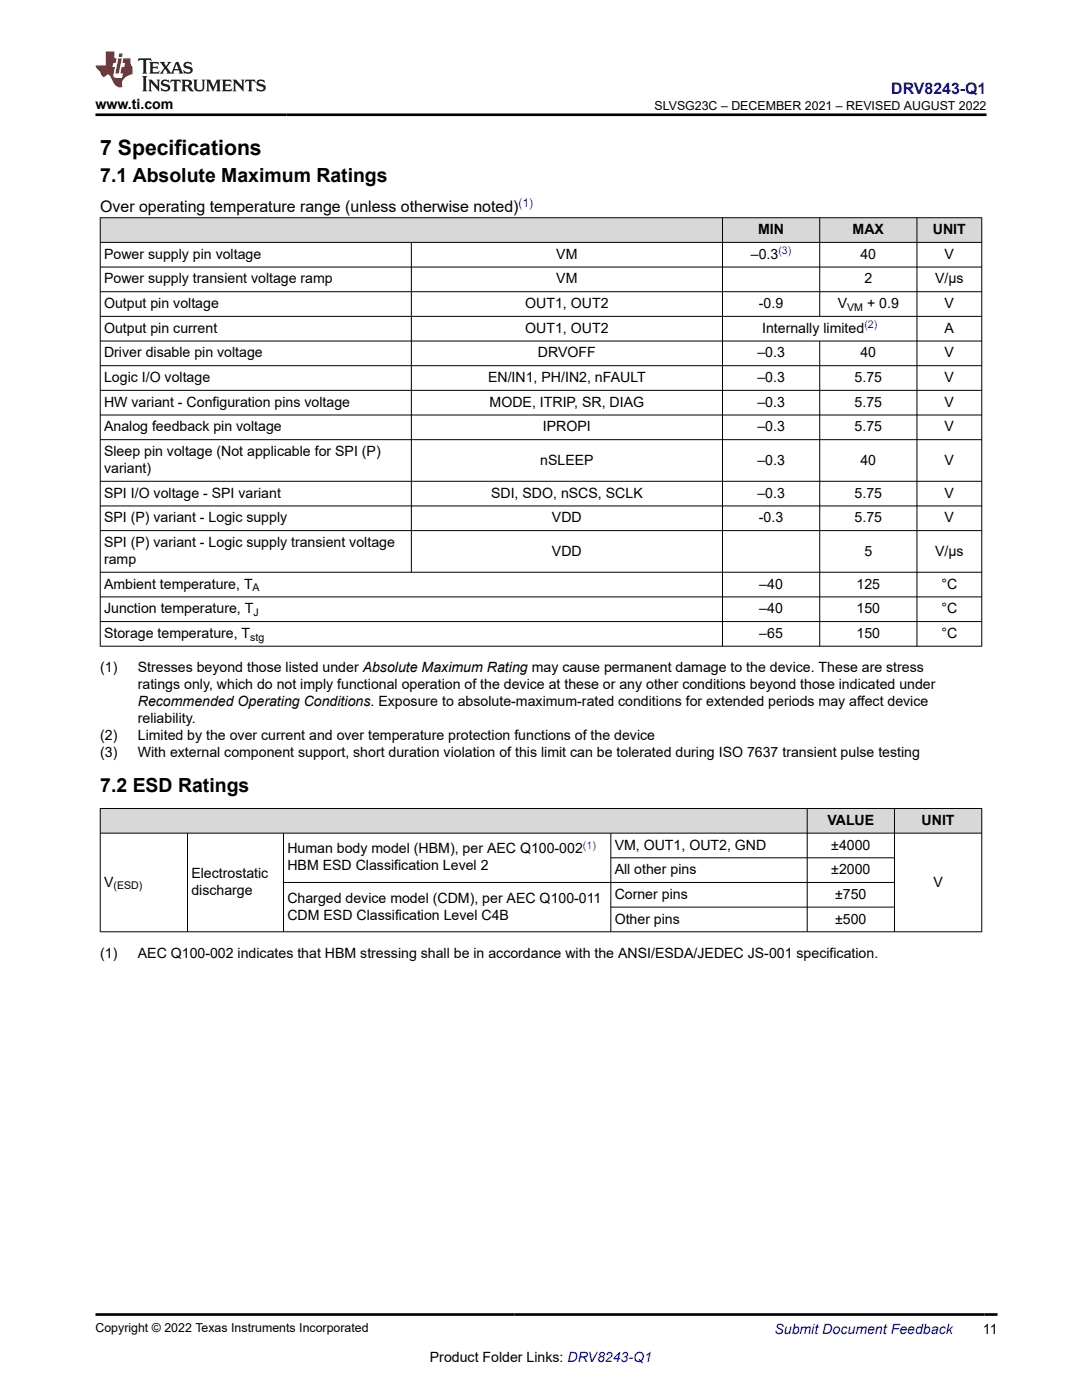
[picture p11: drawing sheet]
<svg xmlns="http://www.w3.org/2000/svg" width="216mm" height="279mm" viewBox="0 0 216 279" stroke-linecap="round" stroke-linejoin="round" font-family="sans-serif">
<defs><g id="words">
<text font-size="4.2" x="20" y="30.9">7 Specifications</text>
<g font-size="3.9">
<text x="20" y="36.3">7.1 Absolute Maximum Ratings</text>
<text x="20" y="158">7.2 ESD Ratings</text>
</g>
<text font-size="3.2" fill="#00f" x="177.8" y="18.7">DRV8243-Q1</text>
<text font-size="3.2" x="20" y="42.4">Over operating temperature range (unless otherwise noted)</text>
<g font-size="2.8">
<text x="19" y="21.8">www.ti.com</text>
<text x="151.3" y="46.7">MIN</text>
<text x="170.1" y="46.7">MAX</text>
<text x="186.1" y="46.7">UNIT</text>
<text x="20.8" y="51.6">Power supply pin voltage</text>
<text x="111" y="51.6">VM</text>
<text x="149.8" y="51.6">–0.3</text>
<text x="171.7" y="51.6">40</text>
<text x="188.5" y="51.6">V</text>
<text x="20.8" y="56.6">Power supply transient voltage ramp</text>
<text x="111" y="56.6">VM</text>
<text x="172.5" y="56.6">2</text>
<text x="186.6" y="56.6">V/µs</text>
<text x="20.8" y="61.5">Output pin voltage</text>
<text x="104.8" y="61.5">OUT1, OUT2</text>
<text x="151.4" y="61.5">-0.9</text>
<text x="167.2" y="61.5">V</text>
<text x="173" y="61.5">+ 0.9</text>
<text x="188.5" y="61.5">V</text>
<text x="20.8" y="66.4">Output pin current</text>
<text x="20.8" y="71.3">Driver disable pin voltage</text>
<text x="104.8" y="66.4">OUT1, OUT2</text>
<text x="107.3" y="71.3">DRVOFF</text>
<text x="151.1" y="71.3">–0.3</text>
<text x="152.1" y="66.4">Internally limited</text>
<text x="171.7" y="71.3">40</text>
<text x="188.5" y="66.4">A</text>
<text x="188.5" y="71.3">V</text>
<text x="20.8" y="76.3">Logic I/O voltage</text>
<text x="97.4" y="76.3">EN/IN1, PH/IN2, nFAULT</text>
<text x="151.1" y="76.3">–0.3</text>
<text x="170.5" y="76.3">5.75</text>
<text x="188.5" y="76.3">V</text>
<text x="20.8" y="81.2">HW variant - Configuration pins voltage</text>
<text x="97.7" y="81.2">MODE, ITRIP, SR, DIAG</text>
<text x="151.1" y="81.2">–0.3</text>
<text x="170.5" y="81.2">5.75</text>
<text x="188.5" y="81.2">V</text>
<text x="20.8" y="86.1">Analog feedback pin voltage</text>
<text x="108.3" y="86.1">IPROPI</text>
<text x="151.1" y="86.1">–0.3</text>
<text x="170.5" y="86.1">5.75</text>
<text x="188.5" y="86.1">V</text>
<text x="20.8" y="91">Sleep pin voltage (Not applicable for SPI (P)</text>
<text x="20.8" y="94.4">variant)</text>
<text x="107.8" y="92.7">nSLEEP</text>
<text x="151.1" y="92.7">–0.3</text>
<text x="171.7" y="92.7">40</text>
<text x="188.5" y="92.7">V</text>
<text x="20.8" y="99.3">SPI I/O voltage - SPI variant</text>
<text x="98" y="99.3">SDI, SDO, nSCS, SCLK</text>
<text x="151.1" y="99.3">–0.3</text>
<text x="170.5" y="99.3">5.75</text>
<text x="188.5" y="99.3">V</text>
<text x="20.8" y="104.2">SPI (P) variant - Logic supply</text>
<text x="110.1" y="104.2">VDD</text>
<text x="151.4" y="104.2">-0.3</text>
<text x="170.5" y="104.2">5.75</text>
<text x="188.5" y="104.2">V</text>
<text x="20.8" y="109.2">SPI (P) variant - Logic supply transient voltage</text>
<text x="20.8" y="112.6">ramp</text>
<text x="110.1" y="110.9">VDD</text>
<text x="172.5" y="110.9">5</text>
<text x="186.6" y="110.9">V/µs</text>
<text x="20.8" y="117.5">Ambient temperature, T</text>
<text x="151.5" y="117.5">–40</text>
<text x="170.9" y="117.5">125</text>
<text x="187.9" y="117.5">°C</text>
<text x="20.8" y="122.4">Junction temperature, T</text>
<text x="151.5" y="122.4">–40</text>
<text x="170.9" y="122.4">150</text>
<text x="187.9" y="122.4">°C</text>
<text x="20.8" y="127.3">Storage temperature, T</text>
<text x="151.5" y="127.3">–65</text>
<text x="170.9" y="127.3">150</text>
<text x="187.9" y="127.3">°C</text>
<text x="20" y="134.1">(1)</text>
<text x="27.5" y="134.1">Stresses beyond those listed under Absolute Maximum Rating may cause permanent damage to the device. These are stress</text>
<text x="27.5" y="137.5">ratings only, which do not imply functional operation of the device at these or any other conditions beyond those indicated under</text>
<text x="27.5" y="140.9">Recommended Operating Conditions. Exposure to absolute-maximum-rated conditions for extended periods may affect device</text>
<text x="20" y="147.7">(2)</text>
<text x="27.5" y="144.3">reliability.</text>
<text x="27.5" y="147.7">Limited by the over current and over temperature protection functions of the device</text>
<text x="20" y="151.1">(3)</text>
<text x="27.5" y="151.1">With external component support, short duration violation of this limit can be tolerated during ISO 7637 transient pulse testing</text>
<text x="165.1" y="164.6">VALUE</text>
<text x="183.9" y="164.6">UNIT</text>
<text x="57.3" y="173.7">HBM ESD Classification Level 2</text>
<text x="57.3" y="170.3">Human body model (HBM), per AEC Q100-002</text>
<text x="122.6" y="169.5">VM, OUT1, OUT2, GND</text>
<text x="165.9" y="169.5">±4000</text>
<text x="20.8" y="176.9">V</text>
<text x="38.2" y="175.2">Electrostatic</text>
<text x="38.2" y="178.6">discharge</text>
<text x="122.6" y="174.5">All other pins</text>
<text x="122.6" y="179.4">Corner pins</text>
<text x="165.9" y="174.5">±2000</text>
<text x="166.6" y="179.4">±750</text>
<text x="186.3" y="176.9">V</text>
<text x="57.3" y="180.2">Charged device model (CDM), per AEC Q100-011</text>
<text x="57.3" y="183.5">CDM ESD Classification Level C4B</text>
<text x="122.6" y="184.3">Other pins</text>
<text x="166.6" y="184.3">±500</text>
<text x="20" y="191.1">(1)</text>
<text x="27.5" y="191.1">AEC Q100-002 indicates that HBM stressing shall be in accordance with the ANSI/ESDA/JEDEC JS-001 specification.</text>
<text x="196.1" y="266.1">11</text>
<text x="85.8" y="271.7">Product Folder Links: DRV8243-Q1</text>
</g>
<text font-size="2.8" fill="#00f" x="154.5" y="266.2">Submit Document Feedback</text>
<g font-size="2.5">
<text x="130.6" y="21.9">SLVSG23C – DECEMBER 2021 – REVISED AUGUST 2022</text>
<text x="19" y="265.9">Copyright © 2022 Texas Instruments Incorporated</text>
</g>
<text font-size="2.4" fill="#00f" x="103.5" y="41.3">(1)</text>
<g font-size="2.1" fill="#00f">
<text x="155.3" y="50.7">(3)</text>
<text x="172.5" y="65.5">(2)</text>
<text x="116.3" y="169.4">(1)</text>
</g>
<g font-size="2.1">
<text x="169" y="62.1">VM</text>
<text x="50.4" y="118">A</text>
<text x="50.6" y="123">J</text>
<text x="49.9" y="127.9">stg</text>
<text x="22.6" y="177.5">(ESD)</text>
</g>
</g></defs>
<g fill="#d8d8d8">
<path d="M20 43.5h175.9v4.9h-175.9z" fill-rule="evenodd"/>
<path d="M20.1 43.5h124v4.8h-124z" fill-rule="evenodd"/>
<path d="M144.2 43.5h19.3v4.8h-19.3z" fill-rule="evenodd"/>
<path d="M163.6 43.5h19.3v4.8h-19.3z" fill-rule="evenodd"/>
<path d="M183 43.5h12.8v4.8h-12.8z" fill-rule="evenodd"/>
</g>
<g fill="none" stroke="#000" stroke-width=".2">
<path d="M19.9 43.5h176.1M19.9 48.4h176.1M19.9 53.3h176.1M19.9 58.2h176.1M20 43.4v85.6M82.1 48.4v65.9M144.2 43.4v85.6M163.6 43.4v19.8M183 43.4v85.6M195.9 43.4v85.6M19.9 63.1h176.1M19.9 68.1h176.1"/>
<path d="M19.9 73h176.1M19.9 77.9h176.1M163.6 68.1v60.9M19.9 82.8h176.1M19.9 87.7h176.1M19.9 96.1h176.1M19.9 101h176.1M19.9 105.9h176.1M19.9 114.2h176.1M19.9 119.1h176.1M19.9 124h176.1M19.9 129h176.1"/>
</g>
<g fill="#d8d8d8">
<path d="M20 161.4h175.9v4.9h-175.9z" fill-rule="evenodd"/>
<path d="M20.1 161.4h140.9v4.8h-140.9z" fill-rule="evenodd"/>
<path d="M161.1 161.4h17.3v4.8h-17.3z" fill-rule="evenodd"/>
<path d="M178.5 161.4h17.3v4.8h-17.3z" fill-rule="evenodd"/>
</g>
<g fill="none" stroke="#000" stroke-width=".2">
<path d="M19.9 161.4h176.1M19.9 166.3h176.1M20 161.3v24.7M37.4 166.3v19.7M56.6 166.3v19.7M121.9 166.3v19.7M121.9 171.2h56.6M161.1 161.3v24.7M178.5 161.3v24.7M178.5 176.1h-121.9M195.9 161.3v24.7M19.9 186h176.1"/>
<path d="M121.9 181h56.6"/>
</g>
<path d="M27.7 11.6l-.2 .6 .5-.2h.6v.1v2.2l-.2 .4h1l-.2-.4v-2.2v-.1h.5l.5 .2-.1-.6zM29.8 12.4l.2 .3v1.6l-.2 .4h1.9l.1-.6a1.08 1.08 0 0 1-1.3 .2v-.7h.6l.4 .2v-.7l-.4 .2h-.6v-.5l.2-.2a1 1 0 0 1 1 .3l-.1-.5zM31.8 12.4l1 1.1-1 1.2h.9l-.2-.2 .4-.8 .5 .8-.2 .2h1.6l-.2-.2 .1-.5h1l.1 .5-.1 .2h.9l-.2-.4-.8-1.9h-.5l-1 2.1-.8-1.1 .9-1h-.8l.2 .2-.5 .6-.3-.6 .1-.2zM35.2 12.8l.4 1h-.8zM36.8 12.5a.65 .65 0 0 0-.2 .7 .65 .65 0 0 0 .6 .5l.7 .1 .1 .3a.79 .79 0 0 1-.7 .4 .79 .79 0 0 1-.7-.5l.1 .7 .2-.1a.93 .93 0 0 0 1.1 0 .93 .93 0 0 0 .4-.9 1.46 1.46 0 0 0-1.2-.6l-.1-.3a1.09 1.09 0 0 1 1.2 .2l-.2-.6-.1 .1-.6-.2zM28.4 15.2l.2 .4v2.2l-.2 .4h1l-.2-.4v-2.2l.2-.4zM29.6 15.9l.2 .4v1.5l-.2 .4h.8l-.3-.4v-1.3l1.7 1.8v-2l.2-.4h-.8l.2 .2 .1 1.1-1.2-1.3zM32.3 16a.65 .65 0 0 0-.2 .8 .65 .65 0 0 0 .7 .4l.6 .2 .1 .2a.79 .79 0 0 1-.7 .4 .79 .79 0 0 1-.7-.5l.1 .7 .2-.1a.93 .93 0 0 0 1.1 .1 .93 .93 0 0 0 .4-1 1.46 1.46 0 0 0-1.2-.5l-.1-.4a1.09 1.09 0 0 1 1.2 .2l-.2-.6-.1 .1-.6-.1zM34.1 15.9l-.1 .6a.63 .63 0 0 1 .7-.3l.1 1.6-.3 .4h1l-.2-.4v-1.6a.66 .66 0 0 1 .8 .3l-.1-.6zM36.2 15.9l.2 .4v1.5l-.2 .4h.9l-.2-.2v-.7h.5l.1 .2a.79 .79 0 0 0 1.2 .6l-1-.9a.61 .61 0 0 0 .6-.6 .61 .61 0 0 0-.5-.7zM36.9 16.2h.2a.47 .47 0 0 1 .5 .1 .47 .47 0 0 1 .1 .5l-.2 .1-.6 .1zM38.5 15.9l.2 .2a2.27 2.27 0 0 0 .4 2 1.04 1.04 0 0 0 1.7-.7v-1.3l.2-.2h-.8l.2 .4v1.1a.6 .6 0 0 1-.6 .6 .6 .6 0 0 1-.6-.6v-1.1l.3-.4zM41.1 15.9l.2 .4v1.5l-.2 .4h.7l-.2-.4v-1.4l.9 1.9 .8-1.9v1.4l-.2 .4h1l-.3-.4v-1.5l.3-.4h-.8l-.7 1.5-.7-1.5zM44.3 15.9l.2 .4v1.5l-.2 .4h1.9l.1-.6a1.09 1.09 0 0 1-1.3 .2v-.7h.6l.4 .2v-.6l-.4 .2h-.6v-.6l.2-.1a1.01 1.01 0 0 1 1 .3l-.1-.6zM46.4 15.9l.3 .4v1.5l-.3 .4h.8l-.2-.4v-1.3l1.6 1.8v-2l.2-.4h-.7l.2 .2v1.1l-1.2-1.3zM49 15.9l-.1 .6a.63 .63 0 0 1 .8-.3v1.6l-.3 .4h1l-.2-.4v-1.6a.66 .66 0 0 1 .8 .3l-.1-.6zM51.4 16a.65 .65 0 0 0-.2 .8 .65 .65 0 0 0 .6 .4l.6 .2 .2 .2a.79 .79 0 0 1-.8 .4 .79 .79 0 0 1-.6-.5l.1 .7 .2-.1a.93 .93 0 0 0 1 .1 .93 .93 0 0 0 .5-1 1.46 1.46 0 0 0-1.3-.5l-.1-.4a1.09 1.09 0 0 1 1.3 .2l-.2-.6-.2 .1-.5-.1z" fill="#231f20"/>
<path d="M21.1 10.3v2.7h-2.1l.1 .4 .9 1a.95 .95 0 0 0 .9 .9 .59 .59 0 0 1 .6-.4 .59 .59 0 0 1 .5 .3l.4 .8a1.59 1.59 0 0 0 2.1 1.4 1.61 1.61 0 0 1 1-2.3l1-.3-.1-1.5a1.59 1.59 0 0 1-.4-1.7h-1.4l-.2 .9h.5l-.1 .9h-.5l-.2 .9v.3l.4 .1-.2 .9h-.6a.73 .73 0 0 1-1.1-.7l.3-1.5h-.5l.2-.9h.5l.2-.9h-.5v-1.3zM23.6 11.6l-.6 3.1h.7l.6-3.1zM23.8 10.7l-.1 .6h.7l.1-.6z" fill="#ed1c24"/>
<path d="M19 22.9h177.8M19 262.3h180" fill="none" stroke="#000" stroke-width=".53"/>
<use href="#words"/>
</svg>
